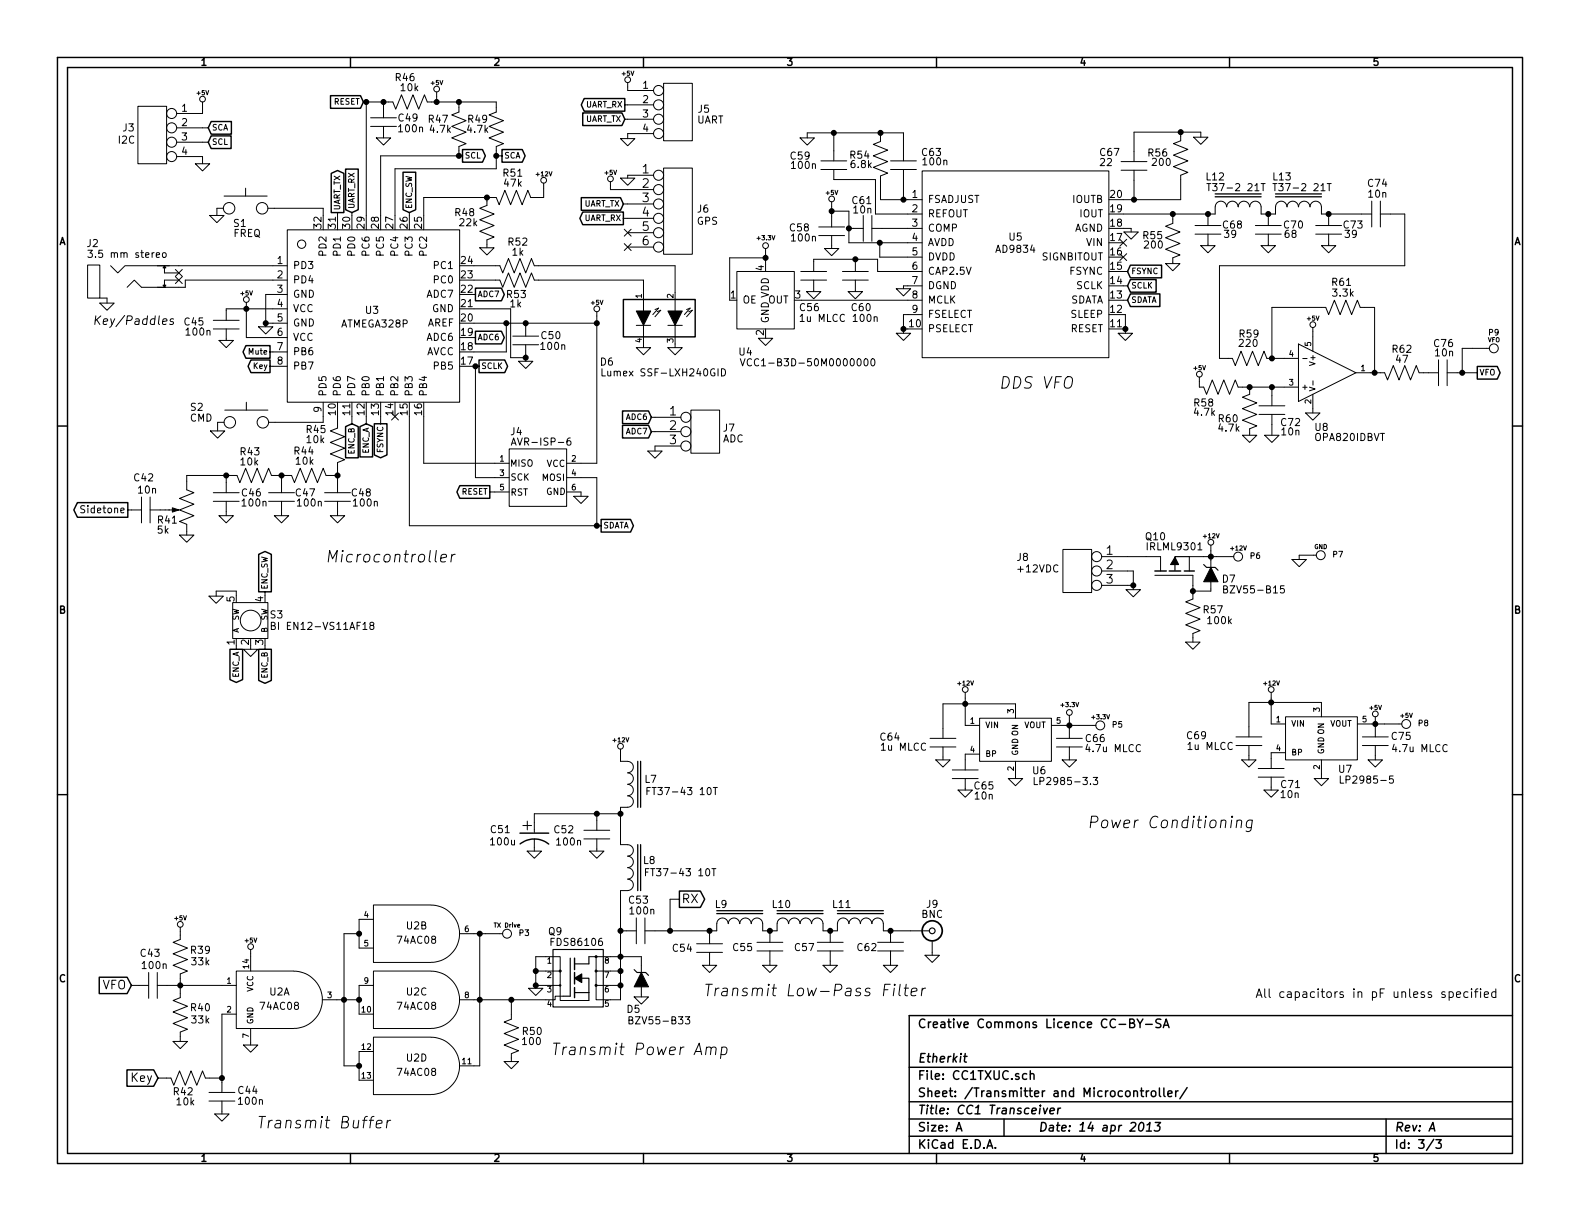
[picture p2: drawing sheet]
<svg xmlns="http://www.w3.org/2000/svg" width="279mm" height="216mm" viewBox="0 0 279 216" stroke-linecap="round" stroke-linejoin="round" font-family="sans-serif">
<defs><g id="words">
<g font-size="2.8">
<text x="176.7" y="68.8">DDS VFO</text>
<text x="57.5" y="99.6">Microcontroller</text>
<text x="92.4" y="146.9">+</text>
<text x="192.3" y="146.6">Power Conditioning</text>
<text x="124.3" y="176.3">Transmit Low-Pass Filter</text>
<text x="97.4" y="186.7">Transmit Power Amp</text>
<text x="45.3" y="199.6">Transmit Buffer</text>
</g>
<g font-size="2.1">
<text x="113.6" y="30.7">1</text>
<text x="113.6" y="33.3">2</text>
<text x="113.6" y="35.8">3</text>
<text x="113.6" y="38.4">4</text>
<text x="113.6" y="40.9">5</text>
<text x="113.6" y="43.4">6</text>
<text x="16.4" y="57.5">Key/Paddles</text>
<text x="118.4" y="73.5">1</text>
<text x="118.4" y="76.1">2</text>
<text x="118.4" y="78.6">3</text>
<text x="195.6" y="98.2">1</text>
<text x="195.6" y="100.7">2</text>
<text x="195.6" y="103.3">3</text>
<text x="120.5" y="159.8">RX</text>
<text x="18" y="175">VFO</text>
<text x="222" y="176.5">All capacitors in pF unless specified</text>
<text x="162.3" y="181.9">Creative Commons Licence CC-BY-SA</text>
<text x="23.1" y="191.4">Key</text>
<text x="162.3" y="191">File: CC1TXUC.sch</text>
<text x="162.3" y="188">Etherkit</text>
<text x="162.3" y="197.1">Title: CC1 Transceiver</text>
<text x="162.3" y="194.1">Sheet: /Transmitter and Microcontroller/</text>
<text x="162.3" y="203.2">KiCad E.D.A.</text>
<text x="162.3" y="200.2">Size: A</text>
<text x="183.6" y="200.2">Date: 14 apr 2013</text>
<text x="246.6" y="200.2">Rev: A</text>
<text x="246.6" y="203.2">Id: 3/3</text>
</g>
<g font-size="1.8">
<text x="35.6" y="11.7">1</text>
<text x="87.4" y="11.7">2</text>
<text x="139.2" y="11.7">3</text>
<text x="191" y="11.7">4</text>
<text x="242.8" y="11.7">5</text>
<text x="70" y="14.4">R46</text>
<text x="70.9" y="16.2">10k</text>
<text x="113.7" y="15.7">1</text>
<text x="21.8" y="23.3">J3</text>
<text x="32.2" y="19.8">1</text>
<text x="32.2" y="22.4">2</text>
<text x="70.5" y="21.5">C49</text>
<text x="70.6" y="23.4">100n</text>
<text x="75.8" y="21.8">R47</text>
<text x="76.1" y="23.5">4.7k</text>
<text x="82.7" y="23.5">4.7k</text>
<text x="82.8" y="21.8">R49</text>
<text x="113.7" y="18.3">2</text>
<text x="113.7" y="20.8">3</text>
<text x="113.7" y="23.4">4</text>
<text x="123.2" y="21.9">UART</text>
<text x="123.5" y="20">J5</text>
<text x="21" y="25.5">I2C</text>
<text x="32.2" y="24.9">3</text>
<text x="32.2" y="27.4">4</text>
<text x="139.9" y="28.3">C59</text>
<text x="140.1" y="29.9">100n</text>
<text x="150.4" y="28.1">R54</text>
<text x="150.5" y="29.8">6.8k</text>
<text x="163.1" y="27.6">C63</text>
<text x="163.3" y="29.3">100n</text>
<text x="194.6" y="27.6">C67</text>
<text x="194.6" y="29.4">22</text>
<text x="203.1" y="27.7">R56</text>
<text x="203.9" y="29.4">200</text>
<text x="89.1" y="31.3">R51</text>
<text x="89.2" y="33.1">47k</text>
<text x="161.3" y="35.1">1</text>
<text x="164.1" y="35.9">FSADJUST</text>
<text x="189.6" y="35.9">IOUTB</text>
<text x="196.4" y="35.1">20</text>
<text x="213.4" y="32">L12</text>
<text x="214.5" y="33.9">T37-2 21T</text>
<text x="225.2" y="32">L13</text>
<text x="226.2" y="33.9">T37-2 21T</text>
<text x="242" y="33.1">C74</text>
<text x="242" y="35">10n</text>
<text x="41.2" y="42">FREQ</text>
<text x="41.4" y="40.2">S1</text>
<text x="56.9" y="40.3" transform="rotate(-90 56.9 40.3)">32</text>
<text x="59.4" y="40.3" transform="rotate(-90 59.4 40.3)">31</text>
<text x="62" y="40.3" transform="rotate(-90 62 40.3)">30</text>
<text x="64.5" y="40.3" transform="rotate(-90 64.5 40.3)">29</text>
<text x="67.1" y="40.3" transform="rotate(-90 67.1 40.3)">28</text>
<text x="69.6" y="40.3" transform="rotate(-90 69.6 40.3)">27</text>
<text x="72.1" y="40.3" transform="rotate(-90 72.1 40.3)">26</text>
<text x="74.7" y="40.3" transform="rotate(-90 74.7 40.3)">25</text>
<text x="80.5" y="38.3">R48</text>
<text x="81.3" y="40.1">22k</text>
<text x="123.2" y="39.8">GPS</text>
<text x="123.4" y="37.6">J6</text>
<text x="139.7" y="41">C58</text>
<text x="150.8" y="36.1">C61</text>
<text x="151" y="37.8">10n</text>
<text x="161.3" y="37.6">2</text>
<text x="161.3" y="40.1">3</text>
<text x="164.1" y="38.5">REFOUT</text>
<text x="164.1" y="41">COMP</text>
<text x="189.9" y="41">AGND</text>
<text x="190.9" y="38.5">IOUT</text>
<text x="196.4" y="40.1">18</text>
<text x="196.4" y="37.6">19</text>
<text x="216.3" y="40.5">C68</text>
<text x="227.1" y="40.5">C70</text>
<text x="237.6" y="40.5">C73</text>
<text x="10.4" y="43.4">A</text>
<text x="15.4" y="43.7">J2</text>
<text x="16.5" y="45.6">3.5 mm stereo</text>
<text x="49" y="46.7">1</text>
<text x="51.8" y="47.6">PD3</text>
<text x="57.8" y="45.1" transform="rotate(-90 57.8 45.1)">PD2</text>
<text x="60.3" y="45.1" transform="rotate(-90 60.3 45.1)">PD1</text>
<text x="62.9" y="45.1" transform="rotate(-90 62.9 45.1)">PD0</text>
<text x="65.4" y="45.1" transform="rotate(-90 65.4 45.1)">PC6</text>
<text x="67.9" y="45.1" transform="rotate(-90 67.9 45.1)">PC5</text>
<text x="70.5" y="45.1" transform="rotate(-90 70.5 45.1)">PC4</text>
<text x="73" y="45.1" transform="rotate(-90 73 45.1)">PC3</text>
<text x="75.6" y="45.1" transform="rotate(-90 75.6 45.1)">PC2</text>
<text x="76.8" y="47.6">PC1</text>
<text x="81.6" y="46.7">24</text>
<text x="89.9" y="43.5">R52</text>
<text x="90.6" y="45.3">1k</text>
<text x="135.1" y="47.9" transform="rotate(-90 135.1 47.9)">4</text>
<text x="140.1" y="42.7">100n</text>
<text x="161.3" y="42.7">4</text>
<text x="161.3" y="45.2">5</text>
<text x="161.3" y="47.8">6</text>
<text x="164.1" y="43.6">AVDD</text>
<text x="164.1" y="46.1">DVDD</text>
<text x="176.4" y="44.8">AD9834</text>
<text x="178.5" y="42.6">U5</text>
<text x="184.2" y="46.1">SIGNBITOUT</text>
<text x="192.1" y="43.6">VIN</text>
<text x="196.4" y="47.8">15</text>
<text x="196.4" y="45.2">16</text>
<text x="196.4" y="42.7">17</text>
<text x="202.2" y="42.3">R55</text>
<text x="202.5" y="44">200</text>
<text x="216.6" y="42.1">39</text>
<text x="227.3" y="42.1">68</text>
<text x="237.9" y="42.1">39</text>
<text x="267.7" y="43.4">A</text>
<text x="49" y="49.3">2</text>
<text x="49" y="51.8">3</text>
<text x="51.8" y="50.2">PD4</text>
<text x="51.8" y="52.7">GND</text>
<text x="75.4" y="52.7">ADC7</text>
<text x="76.8" y="50.2">PC0</text>
<text x="81.6" y="51.8">22</text>
<text x="81.6" y="49.3">23</text>
<text x="89.7" y="52.8">R53</text>
<text x="129.2" y="52.8">1</text>
<text x="131.3" y="53.7">OE</text>
<text x="135.7" y="53.7">OUT</text>
<text x="140.6" y="52.8">3</text>
<text x="161.3" y="50.3">7</text>
<text x="161.3" y="52.8">8</text>
<text x="164.1" y="48.6">CAP2.5V</text>
<text x="164.1" y="51.2">DGND</text>
<text x="164.1" y="53.7">MCLK</text>
<text x="189" y="53.7">SDATA</text>
<text x="189.1" y="48.6">FSYNC</text>
<text x="190.2" y="51.2">SCLK</text>
<text x="196.4" y="52.8">13</text>
<text x="196.4" y="50.3">14</text>
<text x="235.6" y="50.6">R61</text>
<text x="235.8" y="52.5">3.3k</text>
<text x="32.7" y="57.6">C45</text>
<text x="33" y="59.4">100n</text>
<text x="49" y="54.4">4</text>
<text x="49" y="56.9">5</text>
<text x="49" y="59.4">6</text>
<text x="51.8" y="55.2">VCC</text>
<text x="51.8" y="57.8">GND</text>
<text x="60.4" y="58">ATMEGA328P</text>
<text x="64.7" y="55.5">U3</text>
<text x="75.4" y="57.8">AREF</text>
<text x="76.3" y="55.2">GND</text>
<text x="81.6" y="56.9">20</text>
<text x="81.6" y="54.4">21</text>
<text x="81.6" y="59.4">19</text>
<text x="90.2" y="54.4">1k</text>
<text x="135.1" y="59.3" transform="rotate(-90 135.1 59.3)">2</text>
<text x="136" y="57.2" transform="rotate(-90 136 57.2)">GND VDD</text>
<text x="141.5" y="55.1">C56</text>
<text x="141.6" y="57">1u MLCC</text>
<text x="150.6" y="55.1">C60</text>
<text x="151" y="57">100n</text>
<text x="160.8" y="57.9">10</text>
<text x="161.3" y="55.4">9</text>
<text x="164.1" y="56.3">FSELECT</text>
<text x="164.1" y="58.8">PSELECT</text>
<text x="189.2" y="58.8">RESET</text>
<text x="189.3" y="56.3">SLEEP</text>
<text x="196.4" y="57.9">11</text>
<text x="196.4" y="55.4">12</text>
<text x="219.2" y="59.7">R59</text>
<text x="49" y="62">7</text>
<text x="49" y="64.5">8</text>
<text x="51.8" y="60.3">VCC</text>
<text x="51.8" y="62.9">PB6</text>
<text x="51.8" y="65.4">PB7</text>
<text x="75.3" y="62.9">AVCC</text>
<text x="75.4" y="60.3">ADC6</text>
<text x="76.8" y="65.4">PB5</text>
<text x="81.6" y="64.5">17</text>
<text x="81.6" y="62">18</text>
<text x="95.8" y="61.9">100n</text>
<text x="95.8" y="60">C50</text>
<text x="106.2" y="64.7">D6</text>
<text x="130.7" y="62.9">U4</text>
<text x="133" y="64.8">VCC1-B3D-50M0000000</text>
<text x="219.3" y="61.4">220</text>
<text x="246.3" y="62.4">R62</text>
<text x="246.9" y="64.2">47</text>
<text x="253.6" y="61.4">C76</text>
<text x="253.8" y="63.1">10n</text>
<text x="57.8" y="70.1" transform="rotate(-90 57.8 70.1)">PD5</text>
<text x="60.3" y="70.1" transform="rotate(-90 60.3 70.1)">PD6</text>
<text x="62.9" y="70.1" transform="rotate(-90 62.9 70.1)">PD7</text>
<text x="65.4" y="70.1" transform="rotate(-90 65.4 70.1)">PB0</text>
<text x="67.9" y="70.1" transform="rotate(-90 67.9 70.1)">PB1</text>
<text x="70.5" y="70.1" transform="rotate(-90 70.5 70.1)">PB2</text>
<text x="73" y="70.1" transform="rotate(-90 73 70.1)">PB3</text>
<text x="75.6" y="70.1" transform="rotate(-90 75.6 70.1)">PB4</text>
<text x="107.4" y="66.6">Lumex SSF-LXH240GID</text>
<text x="211.2" y="71.9">R58</text>
<text x="33.6" y="74.6">CMD</text>
<text x="33.7" y="72.7">S2</text>
<text x="54.3" y="76.6">R45</text>
<text x="56.9" y="72.9" transform="rotate(-90 56.9 72.9)">9</text>
<text x="59.4" y="73.4" transform="rotate(-90 59.4 73.4)">10</text>
<text x="62" y="73.4" transform="rotate(-90 62 73.4)">11</text>
<text x="64.5" y="73.4" transform="rotate(-90 64.5 73.4)">12</text>
<text x="67.1" y="73.4" transform="rotate(-90 67.1 73.4)">13</text>
<text x="69.6" y="73.4" transform="rotate(-90 69.6 73.4)">14</text>
<text x="72.1" y="73.4" transform="rotate(-90 72.1 73.4)">15</text>
<text x="74.7" y="73.4" transform="rotate(-90 74.7 73.4)">16</text>
<text x="90.3" y="77">J4</text>
<text x="127.9" y="76.4">J7</text>
<text x="211.3" y="73.6">4.7k</text>
<text x="215.5" y="74.7">R60</text>
<text x="215.6" y="76.4">4.7k</text>
<text x="226.6" y="75.4">C72</text>
<text x="226.7" y="77">10n</text>
<text x="232.6" y="76.3">U8</text>
<text x="42.6" y="80.6">R43</text>
<text x="42.6" y="82.3">10k</text>
<text x="52.1" y="80.4">R44</text>
<text x="52.4" y="82.2">10k</text>
<text x="54.3" y="78.4">10k</text>
<text x="91.4" y="78.8">AVR-ISP-6</text>
<text x="127.8" y="78.3">ADC</text>
<text x="232.6" y="78">OPA820IDBVT</text>
<text x="23.8" y="85.2">C42</text>
<text x="24.5" y="87.3">10n</text>
<text x="42.8" y="87.8">C46</text>
<text x="42.9" y="89.6">100n</text>
<text x="52.3" y="87.8">C47</text>
<text x="52.7" y="89.6">100n</text>
<text x="62.3" y="87.8">C48</text>
<text x="62.6" y="89.6">100n</text>
<text x="14.7" y="90.8">Sidetone</text>
<text x="27.9" y="94.4">5k</text>
<text x="28" y="92.6">R41</text>
<text x="202.6" y="95.6">Q10</text>
<text x="179.9" y="99.2">J8</text>
<text x="180.1" y="101.3">+12VDC</text>
<text x="203" y="97.4">IRLML9301</text>
<text x="41.5" y="106.4" transform="rotate(-90 41.5 106.4)">5</text>
<text x="46.6" y="106.4" transform="rotate(-90 46.6 106.4)">4</text>
<text x="216.2" y="103.1">D7</text>
<text x="217" y="105">BZV55-B15</text>
<text x="10.4" y="108.6">B</text>
<text x="47.8" y="109.4">S3</text>
<text x="49.1" y="111.4">BI EN12-VS11AF18</text>
<text x="212.9" y="108.5">R57</text>
<text x="213.7" y="110.4">100k</text>
<text x="267.7" y="108.6">B</text>
<text x="41.5" y="114" transform="rotate(-90 41.5 114)">1</text>
<text x="44.1" y="114" transform="rotate(-90 44.1 114)">2</text>
<text x="46.6" y="114" transform="rotate(-90 46.6 114)">3</text>
<text x="155.7" y="131">C64</text>
<text x="192" y="131.3">C66</text>
<text x="210" y="130.8">C69</text>
<text x="246.2" y="130.9">C75</text>
<text x="155.9" y="132.8">1u MLCC</text>
<text x="182.7" y="137">U6</text>
<text x="192.3" y="133">4.7u MLCC</text>
<text x="210.2" y="132.7">1u MLCC</text>
<text x="236.8" y="136.7">U7</text>
<text x="246.5" y="133">4.7u MLCC</text>
<text x="114" y="138.5">L7</text>
<text x="115.4" y="140.6">FT37-43 10T</text>
<text x="172.4" y="139.6">C65</text>
<text x="172.4" y="141.4">10n</text>
<text x="183.8" y="138.9">LP2985-3.3</text>
<text x="226.5" y="141.2">10n</text>
<text x="226.6" y="139.4">C71</text>
<text x="237.8" y="138.6">LP2985-5</text>
<text x="86.8" y="147.4">C51</text>
<text x="86.9" y="149.5">100u</text>
<text x="98.1" y="147.4">C52</text>
<text x="98.6" y="149.6">100n</text>
<text x="113.8" y="152.8">L8</text>
<text x="115.2" y="155">FT37-43 10T</text>
<text x="111.3" y="159.8">C53</text>
<text x="111.5" y="161.7">100n</text>
<text x="126.5" y="160.6">L9</text>
<text x="136.7" y="160.6">L10</text>
<text x="147.3" y="160.6">L11</text>
<text x="163.9" y="160.6">J9</text>
<text x="70.4" y="166.9">74AC08</text>
<text x="71.9" y="164.4">U2B</text>
<text x="97" y="165.4">Q9</text>
<text x="97.7" y="167.3">FDS86106</text>
<text x="162.9" y="162.4">BNC</text>
<text x="10.4" y="173.7">C</text>
<text x="24.9" y="169.2">C43</text>
<text x="25.3" y="171.4">100n</text>
<text x="33.8" y="168.7">R39</text>
<text x="34" y="170.7">33k</text>
<text x="119" y="168.4">C54</text>
<text x="129.7" y="168.2">C55</text>
<text x="140.6" y="168.2">C57</text>
<text x="151.7" y="168.2">C62</text>
<text x="267.7" y="173.7">C</text>
<text x="33.8" y="178.9">R40</text>
<text x="46.2" y="178.6">74AC08</text>
<text x="47.7" y="176.1">U2A</text>
<text x="70.4" y="178.6">74AC08</text>
<text x="71.9" y="176.1">U2C</text>
<text x="110.9" y="179.1">D5</text>
<text x="34" y="181">33k</text>
<text x="92.5" y="183.1">R50</text>
<text x="92.5" y="184.8">100</text>
<text x="111.9" y="181.2">BZV55-B33</text>
<text x="70.4" y="190.3">74AC08</text>
<text x="71.9" y="187.8">U2D</text>
<text x="30.8" y="193.7">R42</text>
<text x="31.3" y="195.5">10k</text>
<text x="42.2" y="193.5">C44</text>
<text x="42.3" y="195.4">100n</text>
<text x="35.6" y="205.5">1</text>
<text x="87.4" y="205.5">2</text>
<text x="139.2" y="205.5">3</text>
<text x="191" y="205.5">4</text>
<text x="242.8" y="205.5">5</text>
</g>
<g font-size="1.6">
<text x="90.2" y="82.5">MISO</text>
<text x="96.6" y="82.6">VCC</text>
<text x="90.2" y="87.7">RST</text>
<text x="90.3" y="85">SCK</text>
<text x="95.8" y="85.1">MOSI</text>
<text x="96.5" y="87.6">GND</text>
</g>
<g font-size="1.4">
<text x="37.5" y="23.1">SCA</text>
<text x="58.9" y="18.5">RESET</text>
<text x="103.3" y="21.6">UART_TX</text>
<text x="103.4" y="19">UART_RX</text>
<text x="37.5" y="25.7">SCL</text>
<text x="82.2" y="28.1">SCL</text>
<text x="89.2" y="28.1">SCA</text>
<text x="60.2" y="37.2" transform="rotate(-90 60.2 37.2)">UART_TX</text>
<text x="62.7" y="36.9" transform="rotate(-90 62.7 36.9)">UART_RX</text>
<text x="72.9" y="36.9" transform="rotate(-90 72.9 36.9)">ENC_SW</text>
<text x="103" y="36.6">UART_TX</text>
<text x="103.1" y="39.1">UART_RX</text>
<text x="84.5" y="52.6">ADC7</text>
<text x="113.5" y="52.7" transform="rotate(-90 113.5 52.7)">1</text>
<text x="119.1" y="52.7" transform="rotate(-90 119.1 52.7)">2</text>
<text x="200.1" y="48.5">FSYNC</text>
<text x="200.1" y="51.1">SCLK</text>
<text x="200.1" y="53.6">SDATA</text>
<text x="263.3" y="59.4">P9</text>
<text x="44" y="62.7">Mute</text>
<text x="44.8" y="65.3">Key</text>
<text x="84.5" y="60.2">ADC6</text>
<text x="85.1" y="65.3">SCLK</text>
<text x="113.5" y="60.6" transform="rotate(-90 113.5 60.6)">4</text>
<text x="119.1" y="60.6" transform="rotate(-90 119.1 60.6)">3</text>
<text x="228" y="63.1">4</text>
<text x="231.9" y="61.2" transform="rotate(-90 231.9 61.2)">5</text>
<text x="232.7" y="64.4" transform="rotate(-90 232.7 64.4)">V+</text>
<text x="240.7" y="65.7">1</text>
<text x="228" y="68.2">3</text>
<text x="230.1" y="69">+</text>
<text x="231.9" y="71.4" transform="rotate(-90 231.9 71.4)">2</text>
<text x="261.6" y="66.4">VFO</text>
<text x="110.7" y="76.8">ADC7</text>
<text x="110.7" y="74.3">ADC6</text>
<text x="62.7" y="80.4" transform="rotate(-90 62.7 80.4)">ENC_B</text>
<text x="65.3" y="80.4" transform="rotate(-90 65.3 80.4)">ENC_A</text>
<text x="67.8" y="80.1" transform="rotate(-90 67.8 80.1)">FSYNC</text>
<text x="88.4" y="81.7">1</text>
<text x="101.1" y="81.7">2</text>
<text x="81.5" y="87.5">RESET</text>
<text x="88.4" y="84.2">3</text>
<text x="88.4" y="86.7">5</text>
<text x="101.1" y="84.2">4</text>
<text x="101.1" y="86.7">6</text>
<text x="106.7" y="93.5">SDATA</text>
<text x="221.1" y="98.9">P6</text>
<text x="235.7" y="98.6">P7</text>
<text x="47.4" y="104.2" transform="rotate(-90 47.4 104.2)">ENC_SW</text>
<text x="42.3" y="111.9" transform="rotate(-90 42.3 111.9)">A</text>
<text x="42.3" y="109.9" transform="rotate(-90 42.3 109.9)">SW</text>
<text x="47.4" y="111.9" transform="rotate(-90 47.4 111.9)">B</text>
<text x="47.4" y="109.9" transform="rotate(-90 47.4 109.9)">SW</text>
<text x="42.3" y="120" transform="rotate(-90 42.3 120)">ENC_A</text>
<text x="47.4" y="120" transform="rotate(-90 47.4 120)">ENC_B</text>
<text x="233.4" y="125.9" transform="rotate(-90 233.4 125.9)">3</text>
<text x="171.6" y="128">1</text>
<text x="174.2" y="128.8">VIN</text>
<text x="179.3" y="126.1" transform="rotate(-90 179.3 126.1)">3</text>
<text x="181" y="128.8">VOUT</text>
<text x="186.8" y="128">5</text>
<text x="196.7" y="128.7">P5</text>
<text x="225.7" y="127.8">1</text>
<text x="228.3" y="128.5">VIN</text>
<text x="235.1" y="128.5">VOUT</text>
<text x="240.9" y="127.8">5</text>
<text x="250.8" y="128.4">P8</text>
<text x="171.6" y="133.1">4</text>
<text x="174.2" y="133.9">BP</text>
<text x="179.3" y="136.3" transform="rotate(-90 179.3 136.3)">2</text>
<text x="180.1" y="133.6" transform="rotate(-90 180.1 133.6)">GND ON</text>
<text x="225.7" y="132.8">4</text>
<text x="228.3" y="133.6">BP</text>
<text x="233.4" y="136" transform="rotate(-90 233.4 136)">2</text>
<text x="234.2" y="133.3" transform="rotate(-90 234.2 133.3)">GND ON</text>
<text x="64.4" y="162.3">4</text>
<text x="64.4" y="167.4">5</text>
<text x="82.2" y="164.8">6</text>
<text x="91.8" y="165.5">P3</text>
<text x="40.1" y="174">1</text>
<text x="44.1" y="171.2" transform="rotate(-90 44.1 171.2)">14</text>
<text x="64.4" y="174">9</text>
<text x="96.8" y="170.4">1</text>
<text x="96.8" y="173">2</text>
<text x="106.9" y="173">7</text>
<text x="106.9" y="170.4">8</text>
<text x="40.1" y="179.1">2</text>
<text x="44.8" y="175.5" transform="rotate(-90 44.8 175.5)">VCC</text>
<text x="57.9" y="176.5">3</text>
<text x="64" y="179.1">10</text>
<text x="82.2" y="176.5">8</text>
<text x="96.8" y="175.5">3</text>
<text x="96.8" y="178.1">4</text>
<text x="106.9" y="178.1">5</text>
<text x="106.9" y="175.5">6</text>
<text x="44.1" y="183.5" transform="rotate(-90 44.1 183.5)">7</text>
<text x="44.8" y="181.1" transform="rotate(-90 44.8 181.1)">GND</text>
<text x="64" y="185.7">12</text>
<text x="64" y="190.8">13</text>
<text x="81.8" y="188.2">11</text>
</g>
<g font-size="1.1">
<text x="34.8" y="16.8">+5V</text>
<text x="76.3" y="15.1">+5V</text>
<text x="110" y="13.4">+5V</text>
<text x="94.9" y="31.2">+12V</text>
<text x="107" y="30.9">+5V</text>
<text x="146.1" y="34.5">+5V</text>
<text x="134" y="42.5">+3.3V</text>
<text x="42.6" y="52.3">+5V</text>
<text x="104.6" y="53.9">+5V</text>
<text x="231.2" y="56.7">+5V</text>
<text x="211.1" y="65.5">+5V</text>
<text x="263.1" y="60.5">VFO</text>
<text x="212.9" y="95.2">+12V</text>
<text x="217.7" y="97.4">+12V</text>
<text x="232.4" y="97.1">GND</text>
<text x="169.4" y="121.2">+12V</text>
<text x="187.7" y="125">+3.3V</text>
<text x="223.5" y="121.2">+12V</text>
<text x="242.2" y="125.6">+5V</text>
<text x="108.5" y="131.3">+12V</text>
<text x="193.2" y="127.2">+3.3V</text>
<text x="247.7" y="126.9">+5V</text>
<text x="30.9" y="162.8">+5V</text>
<text x="43.4" y="166.7">+5V</text>
<text x="87.5" y="164">TX Drive</text>
</g>
</g></defs>
<g fill="none" stroke="#000" stroke-width=".25">
<path d="M10.2 10.2h259v195.5h-259zM11.9 11.9h255.6v192.1h-255.6zM58.4 16.9h5.4l.5 1.1-.5 1.2h-5.4zM62 10.2v1.7M103 20h7l.5 1.1-.5 1.1h-7zM103.3 17.4h7.2v2.3h-7.2l-.5-1.2zM113.8 10.2v1.7M165.6 10.2v1.7M217.4 10.2v1.7M37.3 21.5h3.6v2.2h-3.6l-.5-1.1zM37.3 24h3.6v2.3h-3.6l-.5-1.2zM58.6 30.7l1.1-.6 1.1 .6v6.9h-2.2z"/>
<path d="M61.1 29.9h2.2v7.2l-1.1 .5-1.1-.5zM71.3 30.5h2.2v6.6l-1.1 .5-1.1-.5zM81.8 26.4h3.5l.5 1.2-.5 1.1h-3.5zM88.8 26.4h3.6l.5 1.2-.5 1.1h-3.6zM102.8 35h6.9l.5 1.1-.5 1.1h-6.9zM103 37.5h7.2v2.2h-7.2l-.5-1.1zM84.1 58.6h4.6l.5 1.1-.5 1.1h-4.6zM84.1 51h4.6l.5 1.1-.5 1.1h-4.6zM110.2 53h12.7v6.6h-12.7zM199.9 46.9h5.5v2.2h-5.5l-.5-1.1zM199.9 49.4h4.5v2.3h-4.5l-.5-1.2zM199.9 52h5.2v2.2h-5.2l-.5-1.1z"/>
<path d="M10.2 75.3h1.7M43.5 61.1h4.3v2.2h-4.3l-.5-1.1zM44.4 63.7h3.4v2.2h-3.4l-.5-1.1zM61.1 75.4l1.1-.5 1.1 .5v5.5h-2.2zM63.7 75.4l1.1-.5 1.1 .5v5.4h-2.2zM66.2 74.9h2.2v5.5l-1.1 .5-1.1-.5zM84.7 63.7h4.6l.5 1.1-.5 1.1h-4.6zM110.1 75.2h4.6l.5 1.1-.5 1.1h-4.6zM110.1 72.7h4.6l.5 1.1-.5 1.1h-4.6zM261.2 64.8h3.6l.5 1.1-.5 1.1h-3.6zM267.5 75.3h1.7M13.7 88.9h8.9v2.6h-8.9l-.6-1.3z"/>
<path d="M45.7 98l1.2-.5 1.1 .5v6.6h-2.3zM81.3 85.9h5.3v2.2h-5.3l-.5-1.1zM106.3 91.8h5.2l.5 1.2-.5 1.1h-5.2zM40.7 114.8h2.2v5.4l-1.1 .5-1.1-.5zM45.7 114.8h2.3v5.5l-1.1 .5-1.2-.5zM204.2 101h2M206.8 101h2M209.4 101h1.8M10.2 140.5h1.7M91.9 147.3h5.1M92 149.2a4.1 4.1 0 0 1 5 .1M120.1 157.6h3.8l.7 1.4-.7 1.5h-3.8z"/>
<path d="M267.5 140.5h1.7M17.6 172.8h4.9l.7 1.4-.7 1.5h-4.9zM101.6 169.4v2.1M101.6 172v2M101.6 174.6v1.8M267.5 179.6h-106.7v24.4M22.5 189.2h4.7l.7 1.4-.7 1.5h-4.7zM160.8 188.7h106.7M160.8 194.8h106.7M160.8 197.9h106.7M169.1 200l.5-1.5 .5 1.5M169.2 199.6h.8"/>
<path d="M170.4 186.8h.6M170.7 186.3l-.2 1.3 .4 .2M177.5 197.9v3M181.6 189.9a.48 .48 0 0 0-.7 .1v.7l.2 .2 .5-.1M182.2 190l.1-.1a.36 .36 0 0 1 .6 .2v.8M182.2 189.3v1.6M184.5 195.9l.3 1.1 .4-1.1M185.7 196.4l.7-.1v-.3h-.6l-.2 .7 .3 .3 .4-.1M187.1 195.9l-.1 1.1M187.6 195.9l-.4 .1-.1 .2M199.8 180.9l.6-.1 .2-.2-.2-.3-.6-.1v1.5h.6l.3-.3a.41 .41 0 0 0-.4-.5M200.5 193h.1a.36 .36 0 0 1 .5 .1v.8"/>
<path d="M200.5 192.9v1M201.1 180.2l.5 .8 .5-.8M201.6 198.6l.4-.1a.88 .88 0 0 1-.3 1.5l-.3-.3a1.19 1.19 0 0 1 .2-1.1zM201.6 181v.7M201.7 192.9h.5M201.9 192.4v1.3l.3 .2M202.6 181.1h1.2M202.7 200h.9M202.7 192.9v1M202.8 198.9l.6-.4-.2 1.5M203.1 192.9l-.2 .1-.2 .2M203.7 193l.2-.1 .4 .1v.8l-.2 .1-.4-.1z"/>
<path d="M204.3 198.5h.9l-.6 .6h.4l.1 .3-.2 .5-.6 .1-.2-.1M205 192.4v1.3l.3 .2M205.3 180.3a.62 .62 0 0 0-.8 0v.5l.7 .3v.5a.68 .68 0 0 1-.8 0M205.7 181.7l.5-1.5 .5 1.5M205.8 192.4v1.3l.2 .2M205.8 181.3h.8M206.5 193.4l.8-.1-.1-.3-.4-.1-.3 .2 .1 .7h.6M207.9 192.9v1M208.3 192.9l-.2 .1-.2 .2M209.9 192.3l-1.3 2M245.1 197.9v6.1M252.7 200l.7-1.5 .3 1.5"/>
<path d="M62 204v1.7M113.8 204v1.7M160.8 200.9h106.7M165.6 204v1.7M174.5 203l.5-1.5 .5 1.5M174.7 202.6h.7M176 202.9v.1M217.4 204v1.7M253.5 201.4l-1.3 2M253.9 201.5h1l-.5 .6 .4 .2v.6l-.2 .1-.7-.1"/>
</g>
<g fill="none" stroke="#000" stroke-width=".18">
<path d="M24.4 18.8h5.1v10.2h-5.1zM35.8 18v2.1h-4.6M64.3 18h5.2l.5 1.3 1-2.5 1 2.5 1-2.5 1 2.5 1.1-2.5 .5 1.2h12.2v1.8l-1.3 .5 2.5 1-2.5 1.1 2.5 1-2.5 1 2.5 1-1.2 .5v3.9h-18v8.3M64.8 18v20.1M67.8 18v2.8M77.2 16.3v1.7M81.2 18v1.8l-1.3 .5 2.5 1-2.5 1.1 2.5 1-2.5 1 2.5 1-1.2 .5v1.7M110.5 18.5h5.1M111 14.6v1.4h4.6M117.3 14.7h5.1v10.2h-5.1zM31.2 22.6h5.6M31.2 25.1h5.6"/>
<path d="M31.2 27.7h4.6v1.3M34.5 29h2.6l-1.3 1.2zM37.1 38.1h2.5l-1.2 1.3zM39.5 36.8h-1.1v1.3M39.6 34.7h7.6M43.4 33.3v1.4M47.4 36.8h9.7v1.3M59.7 37.6v.5M62.2 37.6v.5M65.5 22.4h4.6M65.5 20.8h4.6M66.5 24.4h2.6l-1.3 1.3z"/>
<path d="M67.8 22.4v2M72.4 37.6v.5M81.8 27.6h-14.5v10.5M86.1 34.9v1.4l-1.3 .5 2.6 1-2.6 1.1 2.6 1-2.6 1 2.6 1-1.3 .5v1.4M87.8 27.6h1M96.1 32.4v2.5h-2.2l-.6-1.2-1 2.5-1-2.5-1 2.5-1-2.5-1 2.5-.5-1.3h-12.9v3.2M107.9 32.1v1.4h7.7M109.7 31.5h2.6l-1.3 1.3zM109.7 24.5h2.6l-1.3 1.3zM110.2 36.1h5.4M110.2 38.6h5.4M110.5 21.1h5.1"/>
<path d="M115.6 23.6h-4.6v.9M115.6 31h-4.6v.5M117.3 29.7h5.1v15.3h-5.1zM141.5 24.4h2.5l-1.3 1.3zM142.7 24.4v-.9h17.1v4.9M145.2 30h4.5M145.2 28.4h4.5M147.1 35.7v4.4M147.1 37.3h3v5.6h13M147.4 30v1.8h7.4v6h8.3M147.4 23.5v4.9M152.7 38.1v4.6"/>
<path d="M154.2 38.1v4.6M155.7 23.5v1.5l-1.3 .5 2.6 1-2.6 1.1 2.6 1-2.6 1 2.6 1-1.3 .5v4.2h7.4M157.5 30h4.6M157.5 28.4h4.6M159.8 30v5.3M163.1 30.2h33v33h-33zM198.2 30.1h4.6M198.2 28.6h4.6M200.5 30.1v5.2M207.4 37.8v1.7l-1.3 .5 2.6 1-2.6 1 2.6 1.1-2.6 1 2.6 1-1.3 .5v1M208.8 23.4v1.5l-1.3 .5 2.6 1-2.6 1 2.6 1-2.6 1.1 2.6 1-1.3 .5v4.3h-10.2M211.1 24.3h2.5l-1.3 1.2z"/>
<path d="M211.3 39.9h4.6M212.3 24.3v-.9h-11.8v5.2M213.6 37.8v2.1M213.8 32.5v1.2M222 39.9h4.6M223 32.5h.7M223.4 32.5v1.2M224.3 37.8v2.1M225.5 32.5v1.2M225.6 36.6v1.2h-2.6v-1.2a1 1 0 0 0-1-1 1 1 0 0 0-1 1 1.02 1.02 0 0 0-1-1 1.02 1.02 0 0 0-1 1 1.02 1.02 0 0 0-1-1 1.02 1.02 0 0 0-1.1 1 1.02 1.02 0 0 0-1-1 1.02 1.02 0 0 0-1 1v1.2h-16.3M225.6 36.6a1 1 0 0 1 1-1 1 1 0 0 1 1 1M227.6 36.6a1.02 1.02 0 0 1 1-1 1.02 1.02 0 0 1 1 1 1.02 1.02 0 0 1 1.1-1 1.02 1.02 0 0 1 1 1 1 1 0 0 1 1-1 1 1 0 0 1 1 1v1.2h8.9"/>
<path d="M232.7 39.9h4.5M234.7 32.5h.7M234.9 37.8v2.1M235.1 32.5v1.2M242.6 35.6v4.5M244.1 37.8h4.3v9.2h-32.8v16.4h2.3l.5 1.2 1.1-2.5 1 2.5 1-2.5 1 2.5 1-2.5 .5 1.3h5.6M244.1 35.6v4.5M15.5 46.9h2.2v5.8h-2.2zM15.5 44.2h.8l-.4 .5 .4 .2v.5l-.2 .1-.6-.1M17.7 53.6h2.5l-1.3 1.3zM17.7 52.7h1.2v.9M19.6 47l1.2 1.3 1.3-1.3h7.9"/>
<path d="M22.5 50.8l1.2-1.3 1.3 1.3h4.3M27.8 47h23M28.8 56.9l.7-.2v-.3h-.6l-.2 .8 .2 .2 .5-.1M28.8 44.7h.3l.3 .2-.1 .6h-.3l-.2-.1zM29.1 47v1.3h2.5M30.7 56.4h-.3l-.3 .3 .2 .2h.3l.1 .3-.2 .2-.5-.1M31 47.7l1.2 1.2M31 48.9l1.2 1.2M31.6 49.5h-2.5v1.3M32.2 47.7l-1.2 1.2M32.2 48.9l-1.2 1.2M37.7 58.2h4.6"/>
<path d="M37.7 56.6h4.6M40 58.2v2M43.6 53.5v6.2h7.2M45.7 57.8h2.6l-1.3 1.3zM47 57.2h3.8M50.8 40.6h30.5v30.5h-30.5zM50.8 49.5h-18v1.3h-5M50.8 52.1h-3.8v5.7M50.8 54.6h-10.8v2M83.8 47h4.6l.5 1.3 1-2.6 1 2.6 1-2.6 1.1 2.6 1-2.6 .5 1.3h24.9v4.7M83.8 49.5h4.6l.5 1.3 1-2.5 1 2.5 1-2.5 1.1 2.5 1-2.5 .5 1.2h19.3v5.5M83.8 54.6h6.5v8.6h2.7"/>
<path d="M83.8 57.2h21.7M84.8 43.8h2.6l-1.3 1.3zM89.5 57.2v5h-5.7M90.7 59.4h4.5M93 57.2v2.2M105.5 55.1v26.8h-5.3M110.4 40.5l1.2 1.3M110.4 43.1l1.2 1.2M111 41.1h4.6M111 43.7h4.6M111.6 40.5l-1.2 1.3M111.6 43.1l-1.2 1.2"/>
<path d="M112.5 57.5h2.6M113.8 57.5v2.1M115.8 54.7l.7-.2-1.1 1.1M116.2 55.1l.6-.2-1 1.1M118.1 57.5h2.5M119.4 53v2M119.4 57.5v2.1M121.4 54.7l.6-.2-1 1.1M121.8 55.1l.6-.2-1 1.1M130.3 48h10.2v10.2h-10.2zM134.1 59.8h2.6l-1.3 1.3zM135.4 43.9v2.8"/>
<path d="M135.4 45.6h-6.4v7.5M141.6 49.5h4.6M141.6 48h4.6M141.7 53.1h21.4M142.6 51.6h2.6l-1.3 1.2zM143.9 48v-2.2h11.3v2.2h7.9M143.9 49.5v2.1M144.8 41.7h4.6M144.8 40.1h4.6M145.8 43.9h2.5l-1.2 1.3zM147.1 41.7v2.2M149 49.5h4.5"/>
<path d="M149 48h4.5M150 51.6h2.5l-1.2 1.2zM150.1 40.4h2.6M151.3 45.8v2.2M151.3 49.5v2.1M154.2 40.4h8.9M155.6 42.9v2.6h7.5M158.5 58.9h2.5l-1.2 1.3zM158.5 51.1h2.5l-1.2 1.2zM159.8 58.2h.7M163.1 50.5h-3.3v.6M163.1 55.6h-3.3v3.3"/>
<path d="M197.7 58.9h2.6l-1.3 1.3zM198 44.9l1.2 1.2M198 42.3l1.2 1.2M198.6 58.2h.4M198.6 40.4h1.4v.6M198.6 48h.8M198.6 50.5h.8M198.6 53.1h.8M198.6 55.6h.4v3.3M198.8 41h2.5l-1.3 1.3zM199.2 44.9l-1.2 1.2M199.2 42.3l-1.2 1.2"/>
<path d="M206.1 46.6h2.6l-1.3 1.3zM211.3 41.4h4.6M212.3 43.4h2.6l-1.3 1.3zM213.6 41.4v2M222 41.4h4.6M223 43.4h2.6l-1.3 1.3zM224.3 41.4v2M232.2 57.9v4.2M232.7 41.4h4.5M233.7 43.4h2.5l-1.3 1.3zM234.9 41.4v2M37.2 76.2h2.6l-1.3 1.3z"/>
<path d="M38.7 60.2h2.6l-1.3 1.3zM39.6 74.7h-1.1v1.5M39.8 72.5h7.6M43.6 71.1v1.4M47.8 62.2h3M47.8 64.8h3M57.1 71.1v3.6h-9.6M59.7 73.7v2l-1.3 .5 2.6 1-2.6 1 2.6 1-2.6 1.1 2.6 1-1.3 .5v5.3M62.2 73.7v1.2M64.8 73.7v1.2M67.3 73.7v1.2M69.2 73.1l1.3 1.2"/>
<path d="M70.5 73.1l-1.3 1.2M72.4 73.7v19.3h33.9M74.9 73.7v8.2h15.1M83.8 64.8h.9M84.1 64.8v19.7h5.9M90 79.4h10.2v10.1h-10.2zM90.4 78.7l.4-1.3 .5 1.3M90.6 78.4h.5M90.7 61h4.5M91.7 63.9h2.5l-1.2 1.3zM93 61v2.9M100.8 77.4l-.3 .1a.87 .87 0 0 0 0 1.2l.4-.1v-.5l-.4-.2-.2 .3"/>
<path d="M106.5 65.2v1.3h.6M112.5 61.5h2.6l-1.3 1.2zM113.8 60.8v.7M114.6 79.8h2.5l-1.3 1.2zM115.2 73.8h5.2M115.2 76.3h5.2M118.1 61.5h2.5l-1.2 1.2zM119.4 60.8v.7M120.4 78.9h-4.6v.9M122.2 72.5h5.1v7.6h-5.1zM127.6 65.2a.64 .64 0 0 1 .7 .6 .64 .64 0 0 1-.7 .7zM130.9 63.4l.4 1.3 .4-1.3"/>
<path d="M132.9 63.6a.5 .5 0 0 0-.6 0 .5 .5 0 0 0-.2 .6 .45 .45 0 0 0 .3 .4 .45 .45 0 0 0 .5 0M152.9 63.6l.2-.2a.67 .67 0 0 1 .4 .7 .67 .67 0 0 1-.4 .6l-.2-.1-.1-.4zM154.1 63.6l.2-.2a.67 .67 0 0 1 .4 .7 .67 .67 0 0 1-.4 .6l-.2-.1-.1-.4zM212.1 66.7v1.8h.8l.5 1.2 1-2.5 1 2.5 1-2.5 1 2.5 1-2.5 .5 1.3h10.7M219.7 77h2.5l-1.2 1.2zM221 68.5v1.2l-1.3 .5 2.5 1-2.5 1.1 2.5 1-2.5 1 2.5 1-1.2 .5v1.2M222.6 73.3h4.6M222.6 71.8h4.6M223.6 77h2.6l-1.3 1.2zM224.9 63.4v-9h9.5l.5 1.2 1.1-2.5 1 2.5 1-2.5 1 2.5 1-2.5 .5 1.3h2.6v11.5M224.9 68.5v3.3M224.9 73.3v3.7"/>
<path d="M229.6 60.8l10.2 5.1-10.2 5.1zM230.4 63.4h.7M230.9 73h2.5l-1.2 1.3zM231.5 68.5l1.1 .3-1.1 .3M232.2 69.7v3.3M232.2 67.3v.8M239.8 65.9h5.1l.5 1.3 1-2.6 1 2.6 1-2.6 1 2.6 1-2.6 .6 1.3h3.4M254.4 63.6v4.6M255.9 65.9h5.3M255.9 63.6v4.6M263.4 61.6h-4.8v4.3M22.6 90.2h2.4"/>
<path d="M25 87.9v4.6M26.5 90.2h5.1M26.5 87.9v4.6M31.7 94.6h2.6l-1.3 1.3zM37.7 88.6h4.6M37.7 87.1h4.6M38.7 91.2h2.6l-1.3 1.3zM40 84.1v3M40 88.6v2.6M47.5 88.6h4.6M47.5 87.1h4.6M48.5 91.2h2.6l-1.3 1.3z"/>
<path d="M49.8 84.1v3M49.8 88.6v2.6M57.4 88.6h4.6M57.4 87.1h4.6M58.4 91.2h2.6l-1.3 1.3zM59.7 84.1h-2l-.6-1.3-1 2.5-1-2.5-1 2.5-1-2.5-1 2.5-.5-1.2h-3.6l-.5-1.3-1 2.5-1-2.5-1.1 2.5-1-2.5-1 2.5-.5-1.2h-8.9v2.5l1.3 .5-2.6 1 2.6 1.1-2.6 1 2.6 1-2.6 1 1.3 .5v1.9M59.7 88.6v2.6M78 98.7l.9-.2v-.4l-.5-.1-.4 .3v1h.8M79.9 98l-.2 1.4M80.5 98l-.4 .1-.2 .3M86.6 87h3.4M100.2 84.5h5.3v8.5"/>
<path d="M100.2 87h2.5v.8M101.5 87.8h2.5l-1.3 1.2zM188 97.2h5v7.6h-5zM194.8 98.4h10.4v2.6M211.8 97.2h.7M214.1 96.4v3.9M218.2 98.4h-7.9v2.6M228.5 98.9h2.5l-1.3 1.3zM232.8 98.2h-3.1v.7M37 105.4h2.5l-1.3 1.3zM41.1 106.6h6.3v6.3h-6.3zM41.8 105.3v-.8h-3.6v.9"/>
<path d="M41.8 114.2v.6M43.1 114.8h2.5l-1.3 1.3zM44.3 114.2v.6M46.9 104.6v.7M46.9 114.2v.6M48 110.6h.5l.1-.2v-.2l-.6-.2v1.3h.5l.1-.1 .1-.3-.3-.3M65.6 110.6l-.1-.1v-.3l.4-.2 .2 .2v.3l-.6 .1-.1 .2v.3l.2 .2h.3l.2-.2v-.4l-.2-.1M194.8 101h5.6v3.3M194.8 103.5h5.6M199.1 104.3h2.6l-1.3 1.2zM204.2 101.7h6.7v4.2l-1.2 .5 2.5 1-2.5 1.1 2.5 1-2.5 1 2.5 1-1.3 .5v1.5M209.7 113.5h2.5l-1.3 1.3z"/>
<path d="M214.1 102.9v1.6h-3.2M216.4 104.2l.5-.1 .1-.1v-.3l-.6-.1v1.3h.5l.1-.2 .1-.3-.3-.2M227.1 103.6h-.6l-.1 .6 .2-.1 .5 .1v.5l-.2 .2-.5-.2M109.7 132.5v2.1h1.3M111 138.7a.99 .99 0 0 1 1 1 .99 .99 0 0 1-1 1M111 136.7a.99 .99 0 0 1 1 1 .99 .99 0 0 1-1 1M111 134.6a.99 .99 0 0 1 1 1 .99 .99 0 0 1-1 1M114.4 139.9h.4M115 139.2h-.6v1.3M126.1 139.2h.7M126.5 139.2v1.3M164.5 132.1h4.5"/>
<path d="M164.5 130.6h4.5M165.5 134.4h2.5l-1.2 1.2zM166.8 132.1v2.3M168.4 137.7h4.6M168.4 136.1h4.6M169.4 139.7h2.6l-1.3 1.3zM170.7 122.4v5.9h2.5M170.7 137.7v2M173.2 127h12.7v7.6h-12.7zM173.2 133.4h-2.5v2.7M178.3 137.7h2.5l-1.2 1.2zM179.6 127v-2.5h-12.8v6.1"/>
<path d="M179.6 134.6v3.1M182.9 137.5v1.2h.6M185.9 128.3h7.9M186.8 132.1h4.6M186.8 130.6h4.6M187.8 134.4h2.6l-1.3 1.2zM189.1 126.5v4.1M189.1 132.1v2.3M193.3 137.5h.8l-.4 .4 .4 .2v.5l-.2 .1-.6-.1M218.6 131.8h4.5M218.6 130.3h4.5M219.6 134.4h2.5l-1.2 1.2z"/>
<path d="M220.9 131.8v2.6M222.5 137.4h4.6M222.5 135.9h4.6M223.5 139.7h2.6l-1.3 1.3zM224.8 122.4v5.6h2.5M224.8 137.4v2.3M227.3 126.7h12.7v7.7h-12.7zM227.3 133.1h-2.5v2.8M232.4 137.7h2.5l-1.2 1.2zM233.7 126.7v-2.5h-12.8v6.1M233.7 134.4v3.3M237 137.2v1.3h.6"/>
<path d="M240 128h7.9M240.9 131.8h4.6M240.9 130.3h4.6M241.9 134.4h2.6l-1.3 1.2zM243.2 126.7v3.6M243.2 131.8v2.6M246.4 137.2h-.7v.6l.2-.1 .5 .1v.6l-.2 .1-.5-.1M93.2 150.5h2.6l-1.3 1.3zM94.5 148.3v2.2M103.3 148.3h4.5M103.3 146.8h4.5M104.3 150.5h2.5l-1.3 1.3z"/>
<path d="M105.5 143.9v2.9M105.5 148.3v2.2M109.7 143.9h-15.2v1.5M111 155.5a.99 .99 0 0 1 1 1 .99 .99 0 0 1-1 1h-1.3v19.3h-1.8M111 153.4a.99 .99 0 0 1 1 1 .99 .99 0 0 1-1 1M111 151.4a.99 .99 0 0 1 1 1 .99 .99 0 0 1-1 1M111 149.4a.99 .99 0 0 1 1 1 .99 .99 0 0 1-1 1M111 140.7a.99 .99 0 0 1 1 1 .99 .99 0 0 1-1 1M111 142.7h-1.3v6.7h1.3M114.1 154.2h.5M114.8 153.6h-.7v1.3M120.1 159h-1.6v5.6"/>
<path d="M125.9 153.6h.7M126.2 153.6v1.3M217.9 144.3v.2l.1-.1-.1-.1v.2M218.7 145.2a.56 .56 0 0 1 .8-.1v1.3M218.8 145l-.2 1.4M221.4 145.1l-.1-.1a.7 .7 0 0 0-.9 .4v.6l.1 .3h.8M221.5 145l-.3 1.7a.58 .58 0 0 1-.9 .2M23.2 174.2h3.1M26.3 172v4.5M27.8 172v4.5M27.8 174.2h14M31.9 164v2.1l-1.3 .5 2.5 1-2.5 1.1 2.5 1-2.5 1 2.5 1-1.2 .5v4.2l-1.3 .5 2.5 1-2.5 1 2.5 1.1-2.5 1 2.5 1-1.2 .5v1.7"/>
<path d="M41.8 179.3h-2.6v13.9M44.3 167.9v3.8M51.9 171.7h-10.1v10.2h10.1M52 171.7a5.1 5.1 0 0 1 5 5.1 5.1 5.1 0 0 1-5 5M57 176.8h6.5M63.5 165.1h-2.7v23.4h2.7M66 174.2h-2.5v5.1h2.5M66 162.6h-2.5v5h2.5M76.2 160h-10.2v10.2h10.2M76.2 171.7h-10.2v10.2h10.2M76.3 160a5.1 5.1 0 0 1 5 5.1 5.1 5.1 0 0 1-5 5.1M76.3 171.7a5.1 5.1 0 0 1 5 5.1 5.1 5.1 0 0 1-5 5"/>
<path d="M81.3 176.8h15.2M81.3 165.1h7.6M84.8 165.1v23.4h-3.5M90.4 176.8v3.4l-1.2 .5 2.5 1-2.5 1.1 2.5 1-2.5 1 2.5 1-1.3 .5v1.4M93.5 174.8h2.5l-1.3 1.2zM94.7 174.2h1.8M94.7 171.7h1.8M97.8 174.2h1.3v-5h-4.4v5.6M97.8 171.7h1.3M99.1 174.2v2.7h5M99.6 176.1h-1.4v.7h-.4M104.1 169.2h1.3"/>
<path d="M105.4 174.2h1.3M105.4 171.7h1.3M106.7 169.2h-1.3v7.6h1.3M107.9 174.2h1.8M107.9 169.2h5.5v2.8M107.9 171.7h1.8M109.7 164.6h2.8M112.1 176.3h2.6l-1.3 1.2zM112.5 162.3v4.6M113.4 174.5v1.8M114 162.3v4.6M121.2 179.8h.8l-.5 .5 .4 .1v.5l-.2 .2-.5-.2"/>
<path d="M123.2 168.4h4.6M123.2 166.9h4.6M124.2 170.7h2.5l-1.2 1.3zM125.5 164.6v2.3M125.5 168.4v2.3M126.7 163.3v1.3h-12.7M126.8 163.3a1 1 0 0 1 1-1 1 1 0 0 1 1 1M128.8 163.3a1.02 1.02 0 0 1 1-1 1.02 1.02 0 0 1 1 1 1.02 1.02 0 0 1 1.1-1 1.02 1.02 0 0 1 1 1 1 1 0 0 1 1-1 1 1 0 0 1 1 1v1.3h2.5v-1.3M133.9 168.1h4.5M133.9 166.6h4.5M134.9 170.7h2.5l-1.3 1.3zM136.1 164.6v2"/>
<path d="M136.1 168.1v2.6M137.4 163.3a1 1 0 0 1 1-1 1 1 0 0 1 1 1M139.5 163.3a1 1 0 0 1 1-1 1 1 0 0 1 1 1M141.5 163.3a1 1 0 0 1 1-1 1 1 0 0 1 1 1M143.5 163.3a1 1 0 0 1 1-1 1 1 0 0 1 1 1v1.3h2.6v-1.3a1.02 1.02 0 0 1 1-1 1.02 1.02 0 0 1 1 1 1.02 1.02 0 0 1 1-1 1.02 1.02 0 0 1 1 1 1.02 1.02 0 0 1 1.1-1 1.02 1.02 0 0 1 1 1M144.5 168.1h4.6M144.5 166.6h4.6M145.5 170.7h2.6l-1.3 1.3zM146.8 164.6v2M146.8 168.1v2.6M154.2 163.3a1 1 0 0 1 1-1 1 1 0 0 1 1 1v1.3h8.1M155.2 168.1h4.6"/>
<path d="M155.2 166.6h4.6M156.2 170.7h2.5l-1.2 1.3zM156.3 175h.7M157.4 174h-.9l-.3 2.1M157.5 164.6v2M157.5 168.1v2.6M158.1 174.7l-.1 1.4M158.2 174v.2l.1-.1-.1-.1v.2M159.2 174l-.2 1.8 .2 .3M159.9 174.7h.8M160.2 174l-.2 1.8 .1 .2 .4 .1M161.1 175.4l1-.2v-.4l-.6-.1-.3 .3v1h.8"/>
<path d="M163.1 174.7l-.2 1.4M163.6 168.9h2.5l-1.3 1.3zM163.7 174.7l-.4 .1-.3 .3M164.8 166.5v2.4M256.3 175.4a.48 .48 0 0 1 .6 .1v.8l-.2 .1-.4-.1M256.3 175.4v1.5M257.6 175.9l.7-.2-.1-.3h-.4l-.2 .2v.7h.6M259.6 175.4a.48 .48 0 0 0-.7 .1v.8l.3 .1 .4-.1M260.2 174.9v.1M260.2 175.4v1M260.8 175.4h.5M261.3 174.9h-.3v.2v1.3"/>
<path d="M261.8 174.9v.1M261.8 175.4v1M262.5 175.9l.7-.2-.1-.3h-.4l-.2 .2 .1 .7h.5M264.5 175.4a.48 .48 0 0 0-.6 .1v.8l.2 .1 .4-.1M264.5 174.9v1.5M27.9 190.6h2.3l.5 1.3 1-2.5 1.1 2.5 1-2.5 1 2.5 1-2.5 .5 1.2h2.9M30.6 184.2h2.5l-1.2 1.2zM37 194.7h4.5M37 193.2h4.5M38 197h2.5l-1.3 1.2zM39.2 194.7v2.3M43.1 184.8h2.5l-1.3 1.3z"/>
<path d="M44.3 181.9v2.9M65.3 198.1h.8M66 185.9h-2.5v5.1h2.5M66.1 197.4l-.3 .1-.2 .2-.2 1.7M66.5 198.8l1-.2v-.4l-.5-.1-.4 .3v1h.8M68.5 198.1l-.2 1.3M69.1 198.1l-.4 .1-.2 .3M76.2 183.4h-10.2v10.1h10.2M76.3 183.4a5.1 5.1 0 0 1 5 5.1 5.1 5.1 0 0 1-5 5M89.2 187.7h2.5l-1.3 1.3zM111.2 180.4l.6-.1 .1-.1-.1-.3-.6-.1v1.3h.5l.2-.2v-.3l-.2-.2M124.9 185.3a.56 .56 0 0 1 .8-.1l-.1 1.3"/>
<path d="M124.9 185.1l-.1 1.4M125.8 185.4a.49 .49 0 0 1 .4-.3 .49 .49 0 0 1 .4 .3l-.1 1.1M127.6 185.2l.6-.1 .3 .2v.8l-.1 .2a.73 .73 0 0 1-.9 .1M127.7 185.1l-.3 2.1"/>
<circle cx="35.8" cy="17.5" r=".51"/>
<circle cx="77.2" cy="15.7" r=".51"/>
<circle cx="111" cy="14.1" r=".51"/>
<circle cx="116.5" cy="18.5" r=".89"/>
<circle cx="116.5" cy="16" r=".89"/>
<circle cx="30.4" cy="27.7" r=".89"/>
<circle cx="30.4" cy="20.1" r=".89"/>
<circle cx="30.4" cy="22.6" r=".89"/>
<circle cx="30.4" cy="25.1" r=".89"/>
<circle cx="40.5" cy="36.8" r="1.02"/>
<circle cx="46.4" cy="36.8" r="1.02"/>
<circle cx="96.1" cy="31.9" r=".51"/>
<circle cx="108" cy="31.6" r=".51"/>
<circle cx="116.5" cy="23.6" r=".89"/>
<circle cx="116.5" cy="38.6" r=".89"/>
<circle cx="116.5" cy="33.5" r=".89"/>
<circle cx="116.5" cy="21.1" r=".89"/>
<circle cx="116.5" cy="31" r=".89"/>
<circle cx="116.5" cy="36.1" r=".89"/>
<circle cx="147.1" cy="35.2" r=".51"/>
<circle cx="43.6" cy="53" r=".51"/>
<circle cx="53.3" cy="43.2" r=".74"/>
<circle cx="105.5" cy="54.6" r=".51"/>
<circle cx="116.5" cy="43.7" r=".89"/>
<circle cx="116.5" cy="41.1" r=".89"/>
<circle cx="135.4" cy="43.4" r=".51"/>
<circle cx="232.2" cy="57.4" r=".51"/>
<circle cx="40.6" cy="74.7" r="1.02"/>
<circle cx="46.5" cy="74.7" r="1.02"/>
<circle cx="121.3" cy="76.3" r=".89"/>
<circle cx="121.3" cy="78.9" r=".89"/>
<circle cx="121.3" cy="73.8" r=".89"/>
<circle cx="212.1" cy="66.2" r=".51"/>
<circle cx="264.2" cy="61.6" r=".79"/>
<circle cx="193.9" cy="98.4" r=".89"/>
<circle cx="214.1" cy="95.9" r=".51"/>
<circle cx="218.9" cy="98.4" r=".79"/>
<circle cx="233.6" cy="98.2" r=".79"/>
<circle cx="44.3" cy="109.7" r="1.83"/>
<circle cx="193.9" cy="101" r=".89"/>
<circle cx="193.9" cy="103.5" r=".89"/>
<circle cx="109.7" cy="132" r=".51"/>
<circle cx="170.7" cy="121.9" r=".51"/>
<circle cx="189.1" cy="126" r=".51"/>
<circle cx="194.6" cy="128.3" r=".79"/>
<circle cx="224.8" cy="121.9" r=".51"/>
<circle cx="243.2" cy="126.2" r=".51"/>
<circle cx="248.7" cy="128" r=".79"/>
<circle cx="31.9" cy="163.4" r=".51"/>
<circle cx="44.3" cy="167.4" r=".51"/>
<circle cx="89.7" cy="165.1" r=".79"/>
<circle cx="99.1" cy="174.2" r=".13"/>
</g>
<g fill="#000" stroke="#000" stroke-width=".25">
<circle cx="64.8" cy="18" r=".41"/>
<circle cx="67.8" cy="18" r=".41"/>
<circle cx="77.2" cy="18" r=".41"/>
<circle cx="81.2" cy="18" r=".41"/>
<circle cx="81.2" cy="27.6" r=".41"/>
<circle cx="86.1" cy="34.9" r=".41"/>
<circle cx="87.8" cy="27.6" r=".41"/>
<circle cx="147.1" cy="37.3" r=".41"/>
<circle cx="147.4" cy="23.5" r=".41"/>
<circle cx="155.7" cy="23.5" r=".41"/>
<circle cx="159.8" cy="35.3" r=".41"/>
<circle cx="200.5" cy="35.3" r=".41"/>
<circle cx="207.4" cy="37.8" r=".41"/>
<circle cx="208.8" cy="23.4" r=".41"/>
<circle cx="213.6" cy="37.8" r=".41"/>
<circle cx="224.3" cy="37.8" r=".41"/>
<circle cx="234.9" cy="37.8" r=".41"/>
<circle cx="43.6" cy="54.6" r=".41"/>
<circle cx="47" cy="57.2" r=".41"/>
<circle cx="89.5" cy="57.2" r=".41"/>
<circle cx="93" cy="57.2" r=".41"/>
<circle cx="105.5" cy="57.2" r=".41"/>
<circle cx="135.4" cy="45.6" r=".41"/>
<circle cx="150.1" cy="40.4" r=".41"/>
<circle cx="151.3" cy="45.8" r=".41"/>
<circle cx="155.6" cy="42.9" r=".41"/>
<circle cx="159.8" cy="58.2" r=".41"/>
<circle cx="199" cy="58.2" r=".41"/>
<circle cx="84.1" cy="64.8" r=".41"/>
<circle cx="93" cy="63.2" r=".41"/>
<circle cx="221" cy="68.5" r=".41"/>
<circle cx="224.9" cy="68.5" r=".41"/>
<circle cx="224.9" cy="63.4" r=".41"/>
<circle cx="243.1" cy="65.9" r=".41"/>
<circle cx="258.6" cy="65.9" r=".41"/>
<circle cx="40" cy="84.1" r=".41"/>
<circle cx="49.8" cy="84.1" r=".41"/>
<circle cx="59.7" cy="84.1" r=".41"/>
<circle cx="105.5" cy="93" r=".41"/>
<circle cx="214.1" cy="98.4" r=".41"/>
<circle cx="200.4" cy="103.5" r=".41"/>
<circle cx="210.9" cy="104.5" r=".41"/>
<circle cx="170.7" cy="124.5" r=".41"/>
<circle cx="189.1" cy="128.3" r=".41"/>
<circle cx="224.8" cy="124.2" r=".41"/>
<circle cx="243.2" cy="128" r=".41"/>
<circle cx="105.5" cy="143.9" r=".41"/>
<circle cx="109.7" cy="143.9" r=".41"/>
<circle cx="31.9" cy="174.2" r=".41"/>
<circle cx="60.8" cy="176.8" r=".41"/>
<circle cx="63.5" cy="176.8" r=".41"/>
<circle cx="63.5" cy="165.1" r=".41"/>
<circle cx="84.8" cy="176.8" r=".41"/>
<circle cx="84.8" cy="165.1" r=".41"/>
<circle cx="90.4" cy="176.8" r=".41"/>
<circle cx="94.7" cy="174.2" r=".41"/>
<circle cx="94.7" cy="171.7" r=".41"/>
<circle cx="109.7" cy="174.2" r=".41"/>
<circle cx="109.7" cy="171.7" r=".41"/>
<circle cx="109.7" cy="164.6" r=".41"/>
<circle cx="109.7" cy="169.2" r=".41"/>
<circle cx="118.5" cy="164.6" r=".41"/>
<circle cx="125.5" cy="164.6" r=".41"/>
<circle cx="136.1" cy="164.6" r=".41"/>
<circle cx="146.8" cy="164.6" r=".41"/>
<circle cx="157.5" cy="164.6" r=".41"/>
<circle cx="39.2" cy="190.6" r=".41"/>
<circle cx="63.5" cy="188.5" r=".41"/>
</g>
<g fill="#000" stroke="#000" stroke-width=".18">
<path d="M28.8 50.4h.5l-.2 .4zM29.1 47l.2 .4h-.5zM112.5 55h2.6l-1.3 2.5zM118.1 55h2.5l-1.2 2.5zM30.5 89.8l1.1 .4-1.1 .4zM214.1 100.3l1.3 2.6h-2.5zM113.4 172l1.3 2.5h-2.6z"/>
<circle cx="99.1" cy="171.7" r=".18"/>
<circle cx="105.4" cy="174.2" r=".18"/>
<circle cx="105.4" cy="171.7" r=".18"/>
<circle cx="105.4" cy="169.2" r=".18"/>
</g>
<g fill="none" stroke="#000" stroke-width=".2">
<path d="M210.3 98.4h-2.5v2.4M212.9 99.8l.5 .5h1.5l.5 .5M97.8 167.9h8.9v10.2h-8.9zM100.8 169.4v6.7h-1.2M101.6 175.5h2.5M102.9 173h1.2v2.5M104.1 169.2v1.2h-2.5M104.1 175.5v1.4M112.1 171.5l.5 .5h1.6l.5 .5"/>
<circle cx="164.8" cy="164.6" r=".51"/>
</g>
<path d="M207.8 98.6l.6 1.2h-1.4zM101.6 173l1.3-.8v1.5z" fill="#000" stroke="#000" stroke-width=".2"/>
<g fill="none" stroke="#000" stroke-width=".23">
<path d="M214.9 34.8h8.1M214.9 34.3h8.1M225.6 34.8h8.1M225.6 34.3h8.1M112.8 134.6v8.1M113.3 134.6v8.1M112.8 149.4v8.1M113.3 149.4v8.1M126.7 161.5h8.2M126.7 161h8.2M137.4 161.5h8.1M137.4 161h8.1"/>
<path d="M148.1 161.5h8.1M148.1 161h8.1"/>
</g>
<circle cx="164.8" cy="164.6" r="1.78" fill="none" stroke="#000" stroke-width=".3"/>
<use href="#words"/>
</svg>
